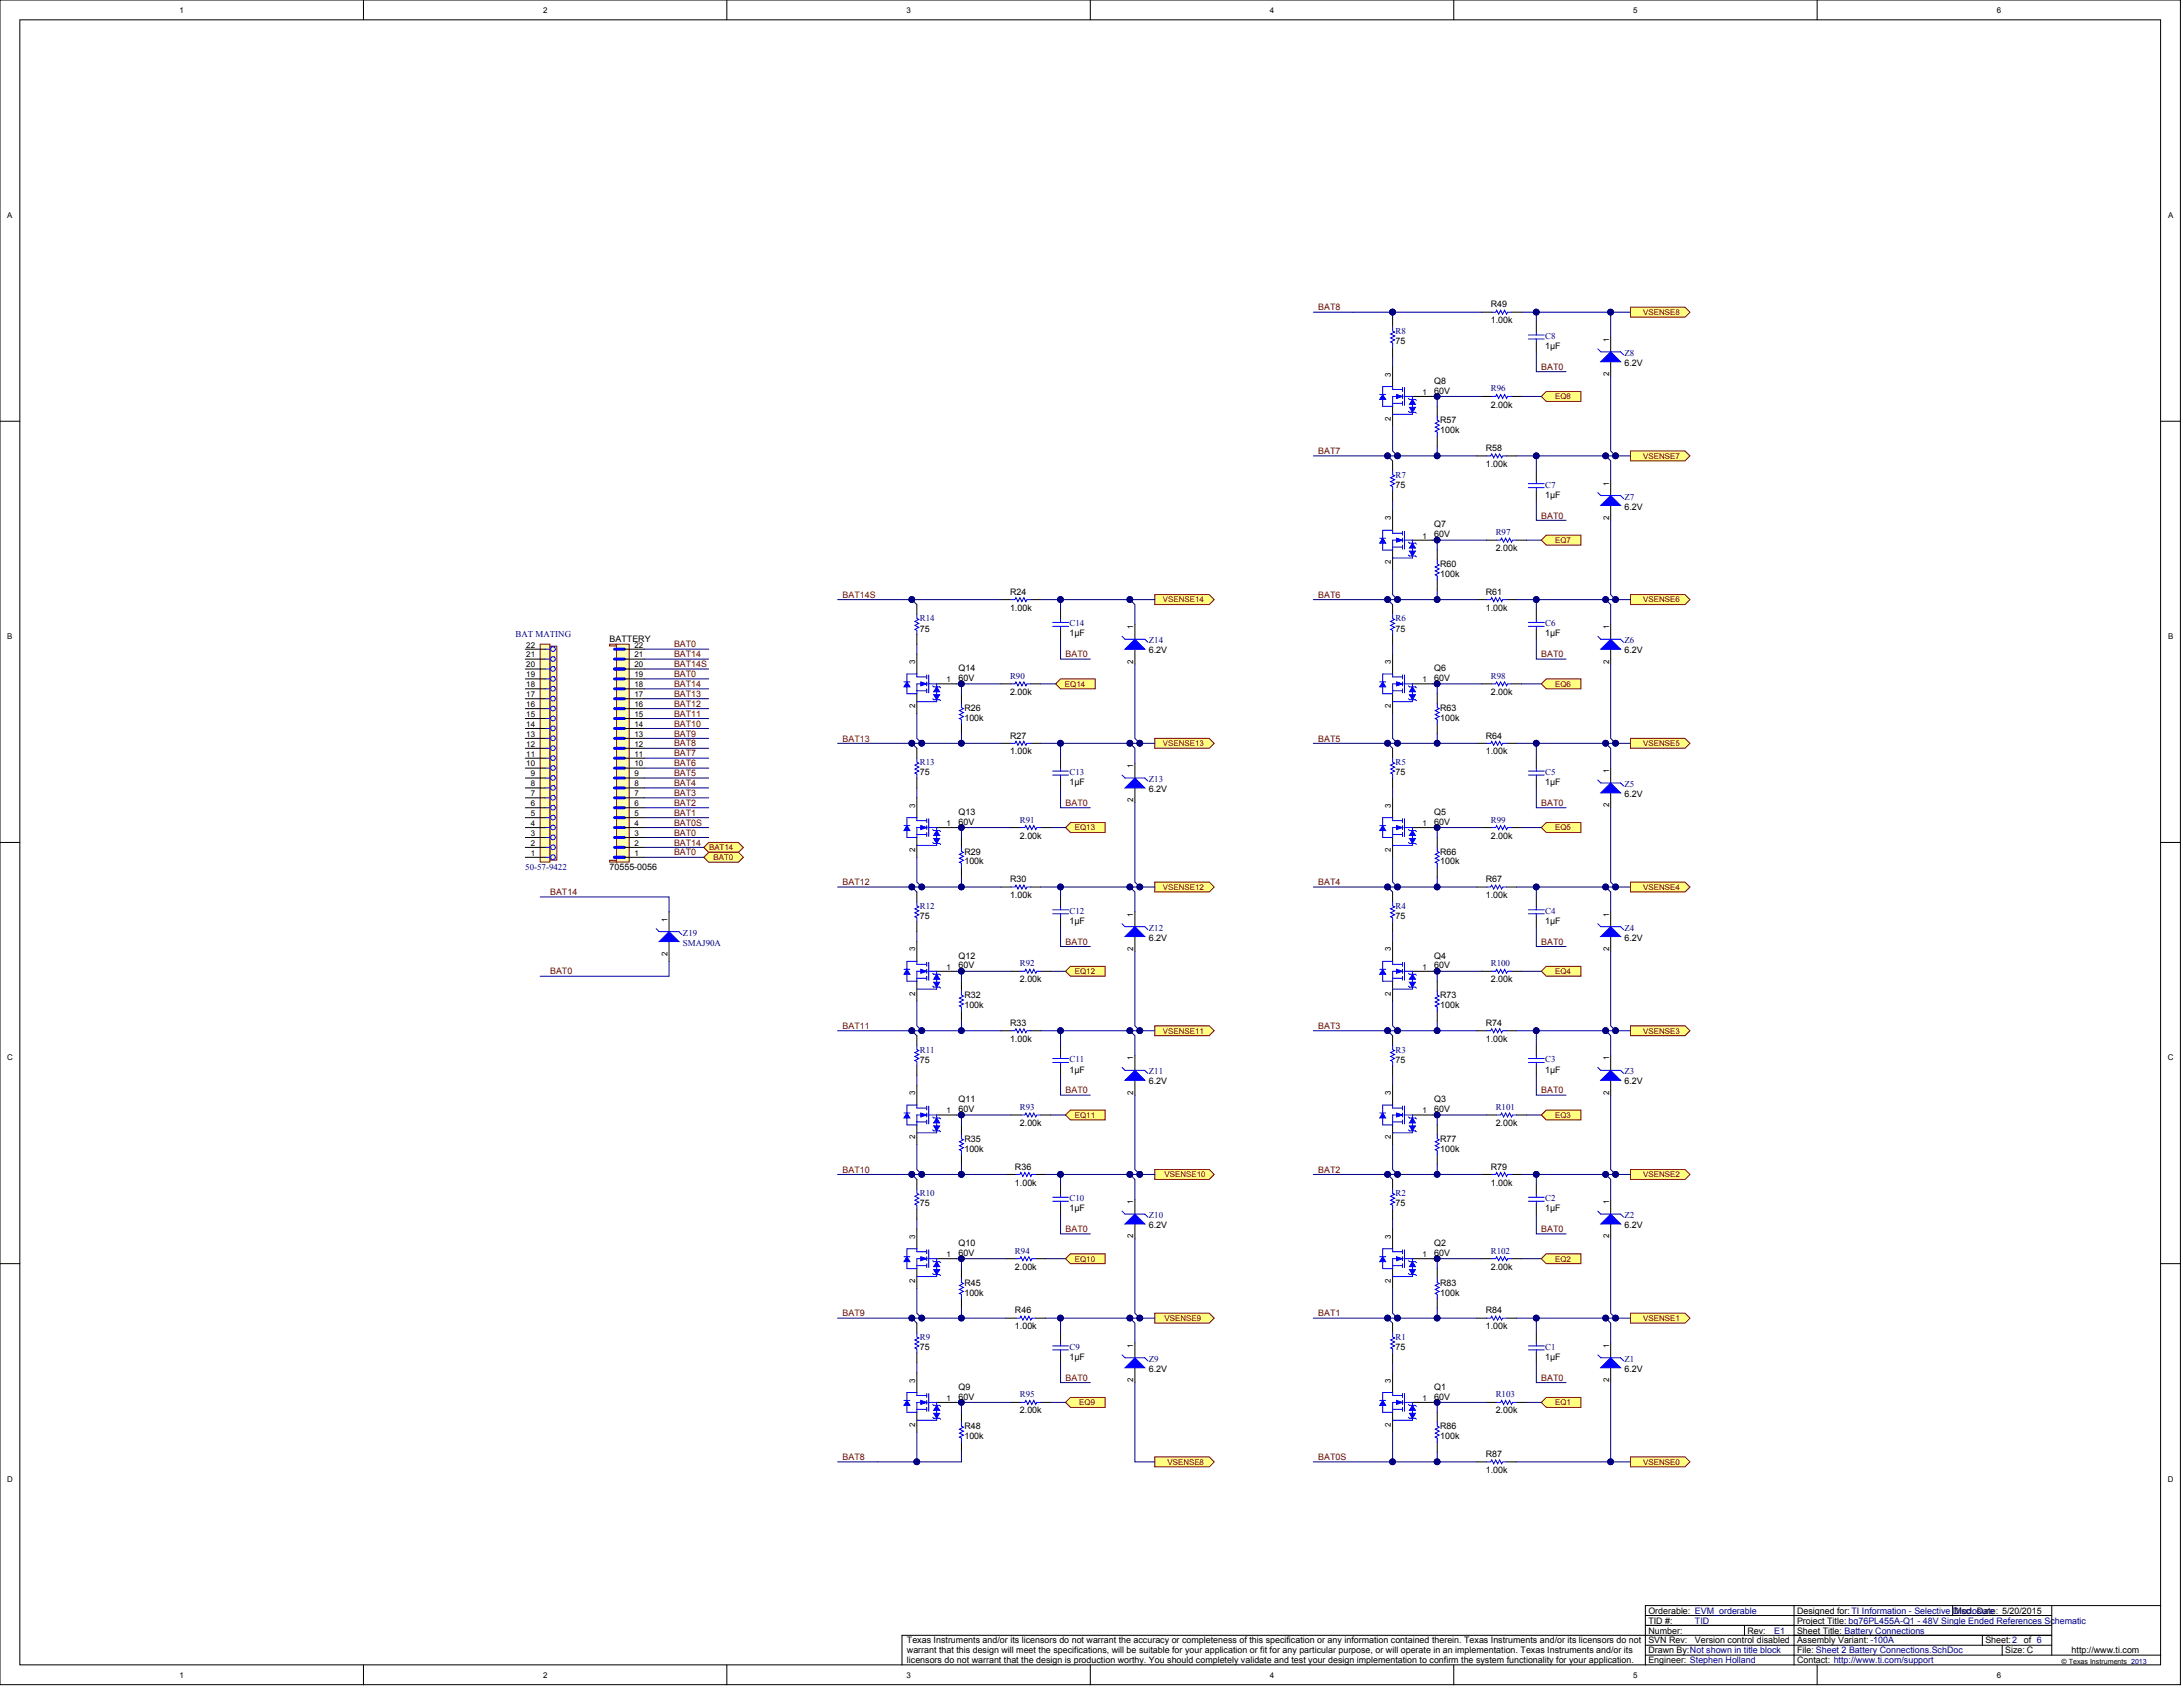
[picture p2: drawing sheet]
<svg xmlns="http://www.w3.org/2000/svg" width="558mm" height="432mm" viewBox="0 0 558 432" stroke-linecap="round" stroke-linejoin="round" font-family="sans-serif">
<defs><g id="words">
<g font-size="2.3" fill="#800000">
<text x="337.2" y="79.4">BAT8</text>
<text x="394.3" y="94.6">BAT0</text>
<text x="337.2" y="116.2">BAT7</text>
<text x="394.3" y="132.6">BAT0</text>
<text x="215.5" y="152.9">BAT14S</text>
<text x="337.2" y="152.9">BAT6</text>
<text x="172.4" y="165.6">BAT0</text>
<text x="172.4" y="170.7">BAT14S</text>
<text x="172.4" y="168.1">BAT14</text>
<text x="172.4" y="173.2">BAT0</text>
<text x="272.6" y="168.1">BAT0</text>
<text x="394.3" y="168.1">BAT0</text>
<text x="172.4" y="178.3">BAT13</text>
<text x="172.4" y="175.7">BAT14</text>
<text x="172.4" y="185.9">BAT10</text>
<text x="172.4" y="183.3">BAT11</text>
<text x="172.4" y="180.8">BAT12</text>
<text x="172.4" y="188.4">BAT9</text>
<text x="172.4" y="191">BAT8</text>
<text x="215.5" y="189.7">BAT13</text>
<text x="337.2" y="189.7">BAT5</text>
<text x="172.4" y="193.5">BAT7</text>
<text x="172.4" y="196">BAT6</text>
<text x="172.4" y="201.1">BAT4</text>
<text x="172.4" y="198.6">BAT5</text>
<text x="172.4" y="203.6">BAT3</text>
<text x="172.4" y="206.2">BAT2</text>
<text x="172.4" y="208.7">BAT1</text>
<text x="272.6" y="206.2">BAT0</text>
<text x="394.3" y="206.2">BAT0</text>
<text x="172.4" y="211.2">BAT0S</text>
<text x="172.4" y="213.8">BAT0</text>
<text x="172.4" y="216.3">BAT14</text>
<text x="172.4" y="218.8">BAT0</text>
<text x="215.5" y="226.4">BAT12</text>
<text x="337.2" y="226.4">BAT4</text>
<text x="140.7" y="229">BAT14</text>
<text x="272.6" y="241.7">BAT0</text>
<text x="394.3" y="241.7">BAT0</text>
<text x="140.7" y="249.3">BAT0</text>
<text x="215.5" y="263.2">BAT11</text>
<text x="337.2" y="263.2">BAT3</text>
<text x="272.6" y="279.7">BAT0</text>
<text x="394.3" y="279.7">BAT0</text>
<text x="215.5" y="300">BAT10</text>
<text x="337.2" y="300">BAT2</text>
<text x="272.6" y="315.2">BAT0</text>
<text x="394.3" y="315.2">BAT0</text>
<text x="215.5" y="336.7">BAT9</text>
<text x="337.2" y="336.7">BAT1</text>
<text x="272.6" y="353.2">BAT0</text>
<text x="394.3" y="353.2">BAT0</text>
<text x="215.5" y="373.5">BAT8</text>
<text x="337.2" y="373.5">BAT0S</text>
</g>
<g font-size="2.3">
<text x="381.4" y="82.7">1.00k</text>
<text x="381.4" y="78.6">R49</text>
<text x="357" y="88">75</text>
<text x="395.3" y="89.3">1µF</text>
<text x="415.6" y="93.6">6.2V</text>
<text x="366.9" y="100.7">60V</text>
<text x="366.9" y="98.2">Q8</text>
<text x="381.4" y="104.2">2.00k</text>
<text x="368.4" y="110.8">100k</text>
<text x="368.4" y="108.3">R57</text>
<text x="380.1" y="119.5">1.00k</text>
<text x="380.1" y="115.4">R58</text>
<text x="357" y="124.8">75</text>
<text x="395.3" y="127.3">1µF</text>
<text x="415.6" y="130.4">6.2V</text>
<text x="366.9" y="137.5">60V</text>
<text x="366.9" y="134.9">Q7</text>
<text x="382.6" y="141">2.00k</text>
<text x="368.4" y="147.6">100k</text>
<text x="368.4" y="145.1">R60</text>
<text x="258.4" y="152.2">R24</text>
<text x="380.1" y="152.2">R61</text>
<text x="235.3" y="161.5">75</text>
<text x="258.4" y="156.2">1.00k</text>
<text x="357" y="161.5">75</text>
<text x="380.1" y="156.2">1.00k</text>
<text x="155.9" y="164.3">BATTERY</text>
<text x="273.6" y="162.8">1µF</text>
<text x="293.9" y="167.1">6.2V</text>
<text x="395.3" y="162.8">1µF</text>
<text x="415.6" y="167.1">6.2V</text>
<text x="245.2" y="171.7">Q14</text>
<text x="366.9" y="171.7">Q6</text>
<text x="245.2" y="174.2">60V</text>
<text x="258.4" y="177.8">2.00k</text>
<text x="366.9" y="174.2">60V</text>
<text x="381.4" y="177.8">2.00k</text>
<text x="246.7" y="184.4">100k</text>
<text x="246.7" y="181.8">R26</text>
<text x="368.4" y="184.4">100k</text>
<text x="368.4" y="181.8">R63</text>
<text x="258.4" y="188.9">R27</text>
<text x="380.1" y="188.9">R64</text>
<text x="258.4" y="193">1.00k</text>
<text x="380.1" y="193">1.00k</text>
<text x="235.3" y="198.3">75</text>
<text x="273.6" y="200.8">1µF</text>
<text x="293.9" y="202.6">6.2V</text>
<text x="357" y="198.3">75</text>
<text x="395.3" y="200.8">1µF</text>
<text x="415.6" y="203.9">6.2V</text>
<text x="245.2" y="208.4">Q13</text>
<text x="366.9" y="208.4">Q5</text>
<text x="245.2" y="211">60V</text>
<text x="260.9" y="214.5">2.00k</text>
<text x="366.9" y="211">60V</text>
<text x="381.4" y="214.5">2.00k</text>
<text x="246.7" y="221.1">100k</text>
<text x="246.7" y="218.6">R29</text>
<text x="368.4" y="221.1">100k</text>
<text x="368.4" y="218.6">R66</text>
<text x="155.9" y="222.6">70555-0056</text>
<text x="258.4" y="225.7">R30</text>
<text x="380.1" y="225.7">R67</text>
<text x="258.4" y="229.7">1.00k</text>
<text x="380.1" y="229.7">1.00k</text>
<text x="235.3" y="235.1">75</text>
<text x="273.6" y="236.3">1µF</text>
<text x="357" y="235.1">75</text>
<text x="395.3" y="236.3">1µF</text>
<text x="245.2" y="245.2">Q12</text>
<text x="293.9" y="240.6">6.2V</text>
<text x="366.9" y="245.2">Q4</text>
<text x="415.6" y="240.6">6.2V</text>
<text x="245.2" y="247.7">60V</text>
<text x="260.9" y="251.3">2.00k</text>
<text x="366.9" y="247.7">60V</text>
<text x="381.4" y="251.3">2.00k</text>
<text x="246.7" y="257.9">100k</text>
<text x="246.7" y="255.3">R32</text>
<text x="368.4" y="257.9">100k</text>
<text x="368.4" y="255.3">R73</text>
<text x="258.4" y="262.4">R33</text>
<text x="380.1" y="262.4">R74</text>
<text x="258.4" y="266.5">1.00k</text>
<text x="380.1" y="266.5">1.00k</text>
<text x="235.3" y="271.8">75</text>
<text x="273.6" y="274.4">1µF</text>
<text x="357" y="271.8">75</text>
<text x="395.3" y="274.4">1µF</text>
<text x="245.2" y="282">Q11</text>
<text x="293.9" y="277.4">6.2V</text>
<text x="366.9" y="282">Q3</text>
<text x="415.6" y="277.4">6.2V</text>
<text x="245.2" y="284.5">60V</text>
<text x="366.9" y="284.5">60V</text>
<text x="246.7" y="292.1">R35</text>
<text x="260.9" y="288.1">2.00k</text>
<text x="368.4" y="292.1">R77</text>
<text x="382.6" y="288.1">2.00k</text>
<text x="246.7" y="294.6">100k</text>
<text x="259.6" y="299.2">R36</text>
<text x="368.4" y="294.6">100k</text>
<text x="381.4" y="299.2">R79</text>
<text x="259.6" y="303.3">1.00k</text>
<text x="381.4" y="303.3">1.00k</text>
<text x="235.3" y="308.6">75</text>
<text x="273.6" y="309.9">1µF</text>
<text x="357" y="308.6">75</text>
<text x="395.3" y="309.9">1µF</text>
<text x="293.9" y="314.2">6.2V</text>
<text x="415.6" y="314.2">6.2V</text>
<text x="245.2" y="321.3">60V</text>
<text x="245.2" y="318.7">Q10</text>
<text x="366.9" y="321.3">60V</text>
<text x="366.9" y="318.7">Q2</text>
<text x="246.7" y="328.9">R45</text>
<text x="259.6" y="324.8">2.00k</text>
<text x="368.4" y="328.9">R83</text>
<text x="381.4" y="324.8">2.00k</text>
<text x="246.7" y="331.4">100k</text>
<text x="259.6" y="336">R46</text>
<text x="368.4" y="331.4">100k</text>
<text x="380.1" y="336">R84</text>
<text x="259.6" y="340">1.00k</text>
<text x="380.1" y="340">1.00k</text>
<text x="235.3" y="345.4">75</text>
<text x="273.6" y="347.9">1µF</text>
<text x="357" y="345.4">75</text>
<text x="395.3" y="347.9">1µF</text>
<text x="293.9" y="350.9">6.2V</text>
<text x="415.6" y="350.9">6.2V</text>
<text x="245.2" y="358">60V</text>
<text x="245.2" y="355.5">Q9</text>
<text x="366.9" y="358">60V</text>
<text x="366.9" y="355.5">Q1</text>
<text x="246.7" y="365.6">R48</text>
<text x="260.9" y="361.6">2.00k</text>
<text x="368.4" y="365.6">R86</text>
<text x="382.6" y="361.6">2.00k</text>
<text x="246.7" y="368.2">100k</text>
<text x="368.4" y="368.2">100k</text>
<text x="380.1" y="376.8">1.00k</text>
<text x="380.1" y="372.7">R87</text>
<text x="421.7" y="412.8">Orderable: EVM_orderable</text>
<text x="459.7" y="412.8">Designed for: TI Information - Selective Disclosure</text>
<text x="500" y="412.8">Mod. Date: 5/20/2015</text>
<text x="421.7" y="417.9">Number:</text>
<text x="421.7" y="415.3">TID #:</text>
<text x="447" y="417.9">Rev:</text>
<text x="459.7" y="417.9">Sheet Title: Battery Connections</text>
<text x="459.7" y="415.3">Project Title: bq76PL455A-Q1 - 48V Single Ended References Schematic</text>
<text x="232" y="420.4">Texas Instruments and/or its licensors do not warrant the accuracy or completeness of this specification or any information contained therein. Texas Instruments and/or its licensors do not</text>
<text x="232" y="422.9">warrant that this design will meet the specifications, will be suitable for your application or fit for any particular purpose, or will operate in an implementation. Texas Instruments and/or its</text>
<text x="232" y="425.5">licensors do not warrant that the design is production worthy. You should completely validate and test your design implementation to confirm the system functionality for your application.</text>
<text x="421.7" y="422.9">Drawn By:Not shown in title block</text>
<text x="421.7" y="425.5">Engineer: Stephen Holland</text>
<text x="421.7" y="420.4">SVN Rev:</text>
<text x="433.6" y="420.4">Version control disabled</text>
<text x="459.7" y="422.9">File: Sheet 2 Battery Connections.SchDoc</text>
<text x="459.7" y="425.5">Contact: http://www.ti.com/support</text>
<text x="459.7" y="420.4">Assembly Variant: -100A</text>
<text x="507.9" y="420.4">Sheet:2</text>
<text x="513" y="422.9">Size: C</text>
<text x="517.8" y="420.4">of 6</text>
<text x="529.9" y="422.9">http://www.ti.com</text>
</g>
<g font-size="2.3" fill="#000080">
<text x="357" y="85.4">R8</text>
<text x="395.3" y="86.7">C8</text>
<text x="415.6" y="91">Z8</text>
<text x="381.4" y="100.1">R96</text>
<text x="357" y="122.2">R7</text>
<text x="395.3" y="124.7">C7</text>
<text x="415.6" y="127.8">Z7</text>
<text x="382.6" y="136.9">R97</text>
<text x="235.3" y="159">R14</text>
<text x="273.6" y="160.2">C14</text>
<text x="357" y="159">R6</text>
<text x="395.3" y="160.2">C6</text>
<text x="131.9" y="163">BAT MATING</text>
<text x="293.9" y="164.5">Z14</text>
<text x="415.6" y="164.5">Z6</text>
<text x="258.4" y="173.7">R90</text>
<text x="381.4" y="173.7">R98</text>
<text x="235.3" y="195.7">R13</text>
<text x="357" y="195.7">R5</text>
<text x="273.6" y="198.3">C13</text>
<text x="293.9" y="200">Z13</text>
<text x="395.3" y="198.3">C5</text>
<text x="415.6" y="201.3">Z5</text>
<text x="260.9" y="210.4">R91</text>
<text x="381.4" y="210.4">R99</text>
<text x="134.4" y="222.6">50-57-9422</text>
<text x="235.3" y="232.5">R12</text>
<text x="273.6" y="233.8">C12</text>
<text x="357" y="232.5">R4</text>
<text x="395.3" y="233.8">C4</text>
<text x="174.7" y="239.3">Z19</text>
<text x="293.9" y="238.1">Z12</text>
<text x="415.6" y="238.1">Z4</text>
<text x="174.7" y="241.9">SMAJ90A</text>
<text x="260.9" y="247.2">R92</text>
<text x="381.4" y="247.2">R100</text>
<text x="235.3" y="269.2">R11</text>
<text x="357" y="269.2">R3</text>
<text x="273.6" y="271.8">C11</text>
<text x="293.9" y="274.8">Z11</text>
<text x="395.3" y="271.8">C3</text>
<text x="415.6" y="274.8">Z3</text>
<text x="260.9" y="284">R93</text>
<text x="382.6" y="284">R101</text>
<text x="235.3" y="306">R10</text>
<text x="273.6" y="307.3">C10</text>
<text x="293.9" y="311.6">Z10</text>
<text x="357" y="306">R2</text>
<text x="395.3" y="307.3">C2</text>
<text x="415.6" y="311.6">Z2</text>
<text x="259.6" y="320.7">R94</text>
<text x="381.4" y="320.7">R102</text>
<text x="235.3" y="342.8">R9</text>
<text x="273.6" y="345.3">C9</text>
<text x="357" y="342.8">R1</text>
<text x="395.3" y="345.3">C1</text>
<text x="293.9" y="348.4">Z9</text>
<text x="415.6" y="348.4">Z1</text>
<text x="260.9" y="357.5">R95</text>
<text x="382.6" y="357.5">R103</text>
<text x="433.6" y="415.3">TID</text>
<text x="453.9" y="417.9">E1</text>
</g>
<g font-size="2">
<text x="45.9" y="3.3">1</text>
<text x="138.9" y="3.3">2</text>
<text x="231.9" y="3.3">3</text>
<text x="324.9" y="3.3">4</text>
<text x="417.8" y="3.3">5</text>
<text x="510.8" y="3.3">6</text>
<text x="1.9" y="55.7">A</text>
<text x="554.6" y="55.7">A</text>
<text x="411.6" y="87.5" transform="rotate(-90 411.6 87.5)">1</text>
<text x="355.8" y="96.3" transform="rotate(-90 355.8 96.3)">3</text>
<text x="363.9" y="101">1</text>
<text x="411.6" y="96.2" transform="rotate(-90 411.6 96.2)">2</text>
<text x="355.8" y="107.6" transform="rotate(-90 355.8 107.6)">2</text>
<text x="411.6" y="124.2" transform="rotate(-90 411.6 124.2)">1</text>
<text x="355.8" y="133.1" transform="rotate(-90 355.8 133.1)">3</text>
<text x="363.9" y="137.8">1</text>
<text x="411.6" y="133" transform="rotate(-90 411.6 133)">2</text>
<text x="355.8" y="144.4" transform="rotate(-90 355.8 144.4)">2</text>
<text x="289.9" y="161" transform="rotate(-90 289.9 161)">1</text>
<text x="411.6" y="161" transform="rotate(-90 411.6 161)">1</text>
<text x="1.9" y="163.5">B</text>
<text x="134.6" y="165.6">22</text>
<text x="162.3" y="165.6">22</text>
<text x="554.6" y="163.5">B</text>
<text x="134.6" y="173.2">19</text>
<text x="134.6" y="170.7">20</text>
<text x="134.6" y="168.2">21</text>
<text x="162.3" y="173.2">19</text>
<text x="162.3" y="170.7">20</text>
<text x="162.3" y="168.2">21</text>
<text x="234.1" y="169.9" transform="rotate(-90 234.1 169.9)">3</text>
<text x="289.9" y="169.7" transform="rotate(-90 289.9 169.7)">2</text>
<text x="355.8" y="169.9" transform="rotate(-90 355.8 169.9)">3</text>
<text x="411.6" y="169.7" transform="rotate(-90 411.6 169.7)">2</text>
<text x="134.6" y="178.3">17</text>
<text x="134.6" y="175.8">18</text>
<text x="162.3" y="178.3">17</text>
<text x="162.3" y="175.8">18</text>
<text x="242.2" y="174.5">1</text>
<text x="363.9" y="174.5">1</text>
<text x="134.6" y="185.9">14</text>
<text x="134.6" y="183.4">15</text>
<text x="134.6" y="180.9">16</text>
<text x="162.3" y="185.9">14</text>
<text x="162.3" y="183.4">15</text>
<text x="162.3" y="180.9">16</text>
<text x="234.1" y="181.1" transform="rotate(-90 234.1 181.1)">2</text>
<text x="355.8" y="181.1" transform="rotate(-90 355.8 181.1)">2</text>
<text x="134.6" y="191">12</text>
<text x="134.6" y="188.5">13</text>
<text x="162.3" y="191">12</text>
<text x="162.3" y="188.5">13</text>
<text x="134.6" y="196.1">10</text>
<text x="134.6" y="193.5">11</text>
<text x="162.3" y="196.1">10</text>
<text x="162.3" y="193.5">11</text>
<text x="289.9" y="196.5" transform="rotate(-90 289.9 196.5)">1</text>
<text x="411.6" y="197.8" transform="rotate(-90 411.6 197.8)">1</text>
<text x="135.8" y="203.7">7</text>
<text x="135.8" y="201.1">8</text>
<text x="135.8" y="198.6">9</text>
<text x="162.3" y="203.7">7</text>
<text x="162.3" y="201.1">8</text>
<text x="162.3" y="198.6">9</text>
<text x="135.8" y="208.7">5</text>
<text x="135.8" y="206.2">6</text>
<text x="162.3" y="208.7">5</text>
<text x="162.3" y="206.2">6</text>
<text x="234.1" y="206.6" transform="rotate(-90 234.1 206.6)">3</text>
<text x="289.9" y="205.2" transform="rotate(-90 289.9 205.2)">2</text>
<text x="355.8" y="206.6" transform="rotate(-90 355.8 206.6)">3</text>
<text x="411.6" y="206.5" transform="rotate(-90 411.6 206.5)">2</text>
<text x="135.8" y="213.8">3</text>
<text x="135.8" y="211.3">4</text>
<text x="162.3" y="213.8">3</text>
<text x="162.3" y="211.3">4</text>
<text x="242.2" y="211.3">1</text>
<text x="363.9" y="211.3">1</text>
<text x="135.8" y="218.9">1</text>
<text x="135.8" y="216.3">2</text>
<text x="162.3" y="218.9">1</text>
<text x="162.3" y="216.3">2</text>
<text x="234.1" y="217.9" transform="rotate(-90 234.1 217.9)">2</text>
<text x="355.8" y="217.9" transform="rotate(-90 355.8 217.9)">2</text>
<text x="170.7" y="235.8" transform="rotate(-90 170.7 235.8)">1</text>
<text x="289.9" y="234.5" transform="rotate(-90 289.9 234.5)">1</text>
<text x="411.6" y="234.5" transform="rotate(-90 411.6 234.5)">1</text>
<text x="170.7" y="244.5" transform="rotate(-90 170.7 244.5)">2</text>
<text x="234.1" y="243.4" transform="rotate(-90 234.1 243.4)">3</text>
<text x="289.9" y="243.3" transform="rotate(-90 289.9 243.3)">2</text>
<text x="355.8" y="243.4" transform="rotate(-90 355.8 243.4)">3</text>
<text x="411.6" y="243.3" transform="rotate(-90 411.6 243.3)">2</text>
<text x="242.2" y="248">1</text>
<text x="363.9" y="248">1</text>
<text x="234.1" y="254.7" transform="rotate(-90 234.1 254.7)">2</text>
<text x="355.8" y="254.7" transform="rotate(-90 355.8 254.7)">2</text>
<text x="1.8" y="271.2">C</text>
<text x="289.9" y="271.3" transform="rotate(-90 289.9 271.3)">1</text>
<text x="411.6" y="271.3" transform="rotate(-90 411.6 271.3)">1</text>
<text x="554.6" y="271.2">C</text>
<text x="234.1" y="280.2" transform="rotate(-90 234.1 280.2)">3</text>
<text x="289.9" y="280" transform="rotate(-90 289.9 280)">2</text>
<text x="355.8" y="280.2" transform="rotate(-90 355.8 280.2)">3</text>
<text x="411.6" y="280" transform="rotate(-90 411.6 280)">2</text>
<text x="242.2" y="284.8">1</text>
<text x="363.9" y="284.8">1</text>
<text x="234.1" y="291.4" transform="rotate(-90 234.1 291.4)">2</text>
<text x="355.8" y="291.4" transform="rotate(-90 355.8 291.4)">2</text>
<text x="289.9" y="308" transform="rotate(-90 289.9 308)">1</text>
<text x="411.6" y="308" transform="rotate(-90 411.6 308)">1</text>
<text x="234.1" y="316.9" transform="rotate(-90 234.1 316.9)">3</text>
<text x="289.9" y="316.8" transform="rotate(-90 289.9 316.8)">2</text>
<text x="355.8" y="316.9" transform="rotate(-90 355.8 316.9)">3</text>
<text x="411.6" y="316.8" transform="rotate(-90 411.6 316.8)">2</text>
<text x="242.2" y="321.6">1</text>
<text x="363.9" y="321.6">1</text>
<text x="234.1" y="328.2" transform="rotate(-90 234.1 328.2)">2</text>
<text x="355.8" y="328.2" transform="rotate(-90 355.8 328.2)">2</text>
<text x="289.9" y="344.8" transform="rotate(-90 289.9 344.8)">1</text>
<text x="411.6" y="344.8" transform="rotate(-90 411.6 344.8)">1</text>
<text x="234.1" y="353.7" transform="rotate(-90 234.1 353.7)">3</text>
<text x="289.9" y="353.5" transform="rotate(-90 289.9 353.5)">2</text>
<text x="355.8" y="353.7" transform="rotate(-90 355.8 353.7)">3</text>
<text x="411.6" y="353.5" transform="rotate(-90 411.6 353.5)">2</text>
<text x="242.2" y="358.3">1</text>
<text x="363.9" y="358.3">1</text>
<text x="234.1" y="365" transform="rotate(-90 234.1 365)">2</text>
<text x="355.8" y="365" transform="rotate(-90 355.8 365)">2</text>
<text x="1.8" y="379">D</text>
<text x="554.6" y="379">D</text>
<text x="45.9" y="429.2">1</text>
<text x="138.9" y="429.2">2</text>
<text x="231.9" y="429.2">3</text>
<text x="324.9" y="429.2">4</text>
<text x="417.8" y="429.2">5</text>
<text x="510.8" y="429.2">6</text>
</g>
<g font-size="2" fill="#800000">
<text x="420.4" y="80.6">VSENSE8</text>
<text x="397.8" y="102.1">EQ8</text>
<text x="420.4" y="117.3">VSENSE7</text>
<text x="397.8" y="138.9">EQ7</text>
<text x="297.5" y="154.1">VSENSE14</text>
<text x="420.4" y="154.1">VSENSE6</text>
<text x="272.4" y="175.7">EQ14</text>
<text x="397.8" y="175.7">EQ6</text>
<text x="297.5" y="190.9">VSENSE13</text>
<text x="420.4" y="190.9">VSENSE5</text>
<text x="274.9" y="212.4">EQ13</text>
<text x="397.8" y="212.4">EQ5</text>
<text x="181.4" y="217.5">BAT14</text>
<text x="182.5" y="220">BAT0</text>
<text x="297.5" y="227.6">VSENSE12</text>
<text x="420.4" y="227.6">VSENSE4</text>
<text x="274.9" y="249.2">EQ12</text>
<text x="397.8" y="249.2">EQ4</text>
<text x="297.5" y="264.4">VSENSE11</text>
<text x="420.4" y="264.4">VSENSE3</text>
<text x="274.9" y="285.9">EQ11</text>
<text x="397.8" y="285.9">EQ3</text>
<text x="297.9" y="301.2">VSENSE10</text>
<text x="420.4" y="301.2">VSENSE2</text>
<text x="274.9" y="322.7">EQ10</text>
<text x="397.8" y="322.7">EQ2</text>
<text x="297.9" y="337.9">VSENSE9</text>
<text x="420.4" y="337.9">VSENSE1</text>
<text x="276.1" y="359.5">EQ9</text>
<text x="397.8" y="359.5">EQ1</text>
<text x="298.7" y="374.7">VSENSE8</text>
<text x="420.4" y="374.7">VSENSE0</text>
</g>
<text font-size="1.8" x="527.4" y="425.5">© Texas Instruments 2013</text>
</g></defs>
<g fill="#fff" stroke="#000" stroke-width=".26">
<path d="M0 0h557.8v431h-557.8z"/>
<path d="M5.1 5.1h547.6v420.8h-547.6z"/>
</g>
<g fill="none" stroke="#000" stroke-width=".26">
<path d="M93 0v5.1M185.9 0v5.1M278.9 0v5.1M371.9 0v5.1M464.9 0v5.1M0 107.8h5.1M552.8 107.8h5M0 215.5h5.1M552.8 215.5h5M0 323.3h5.1M552.8 323.3h5M420.9 415.8h104"/>
<path d="M420.9 413.3h104M446.3 415.8v2.5M458.9 410.7h-38v15.2M499.5 410.7v2.6M507.1 418.3v2.6M524.9 418.3h-294.2v7.6M524.9 410.7v12.7M552.8 410.7h-93.9v15.2M93 425.9v5.1M185.9 425.9v5.1M278.9 425.9v5.1M371.9 425.9v5.1"/>
<path d="M420.9 423.4h131.9M420.9 420.9h104M464.9 425.9v5.1M512.2 420.9v2.5"/>
</g>
<path d="M138.2 164.8h2.5v55.7h-2.5z" fill="#ffffb0" stroke="#800000" stroke-width=".26"/>
<g fill="none" stroke="#00f" stroke-width=".26">
<path d="M139.5 178.7h1.2M139.5 176.2h1.2M139.5 173.7h1.2M139.5 171.1h1.2M139.5 168.6h1.2M139.5 166.1h1.2M139.5 194h1.2M139.5 191.4h1.2M139.5 188.9h1.2M139.5 186.3h1.2M139.5 183.8h1.2M139.5 181.3h1.2"/>
<path d="M139.5 199h1.2M139.5 196.5h1.2M139.5 219.3h1.2M139.5 216.8h1.2M139.5 214.2h1.2M139.5 211.7h1.2M139.5 209.2h1.2M139.5 206.6h1.2M139.5 204.1h1.2M139.5 201.6h1.2"/>
</g>
<g fill="none" stroke="#000" stroke-width=".26">
<path d="M134.4 178.7h5.1M134.4 176.2h5.1M134.4 173.7h5.1M134.4 171.1h5.1M134.4 168.6h5.1M134.4 166.1h5.1M134.4 199h5.1M134.4 196.5h5.1M134.4 194h5.1M134.4 191.4h5.1M134.4 188.9h5.1M134.4 186.3h5.1"/>
<path d="M134.4 183.8h5.1M134.4 181.3h5.1M134.4 219.3h5.1M134.4 216.8h5.1M134.4 214.2h5.1M134.4 211.7h5.1M134.4 209.2h5.1M134.4 206.6h5.1M134.4 204.1h5.1M134.4 201.6h5.1"/>
</g>
<path d="M140.7 165.3h1.8v54.7h-1.8z" fill="#ffffb0" stroke="#800000" stroke-width=".26"/>
<g fill="none" stroke="#00f" stroke-width=".26">
<path d="M141.8 170.6a.61 .61 0 0 0-.9 .4 .61 .61 0 0 0 .7 .7 .61 .61 0 0 0 .4-.9l-.2-.2M141.8 178.2a.61 .61 0 0 0-.9 .4 .61 .61 0 0 0 .7 .7 .61 .61 0 0 0 .4-.9l-.2-.2M141.8 198.5a.61 .61 0 0 0-.9 .4 .61 .61 0 0 0 .7 .7 .61 .61 0 0 0 .4-.9l-.2-.2M141.8 206.1a.61 .61 0 0 0-.9 .4 .61 .61 0 0 0 .7 .7 .61 .61 0 0 0 .4-.9l-.2-.2M141.8 213.7a.61 .61 0 0 0-.9 .4 .61 .61 0 0 0 .7 .7 .61 .61 0 0 0 .4-.9l-.2-.2"/>
<circle cx="141.5" cy="173.6" r=".61"/>
<circle cx="141.5" cy="168.6" r=".61"/>
<circle cx="141.5" cy="166" r=".61"/>
<circle cx="141.5" cy="176.2" r=".61"/>
<circle cx="141.5" cy="193.9" r=".61"/>
<circle cx="141.5" cy="186.3" r=".61"/>
<circle cx="141.5" cy="188.9" r=".61"/>
<circle cx="141.5" cy="181.3" r=".61"/>
<circle cx="141.5" cy="191.4" r=".61"/>
<circle cx="141.5" cy="183.8" r=".61"/>
<circle cx="141.5" cy="196.5" r=".61"/>
<circle cx="141.5" cy="211.7" r=".61"/>
<circle cx="141.5" cy="204.1" r=".61"/>
<circle cx="141.5" cy="216.7" r=".61"/>
<circle cx="141.5" cy="209.1" r=".61"/>
<circle cx="141.5" cy="201.5" r=".61"/>
<circle cx="141.5" cy="219.3" r=".61"/>
</g>
<path d="M138.2 229.4h33v3.8M171.2 245.9v3.8h-33" fill="none" stroke="#000080" stroke-width=".26"/>
<path d="M180 216.8l1.3-1.3h7.6l1.3 1.3-1.3 1.2h-7.6z" fill-rule="evenodd" fill="#ffff80" stroke="#800000" stroke-width=".26"/>
<path d="M164.8 216.8h15.2" fill="none" stroke="#000080" stroke-width=".26"/>
<path d="M180 219.3l1.3-1.3h7.6l1.3 1.3-1.3 1.3h-7.6z" fill-rule="evenodd" fill="#ffff80" stroke="#800000" stroke-width=".26"/>
<g fill="none" stroke="#000080" stroke-width=".26">
<path d="M164.8 178.7h16.5M164.8 173.7h16.5M164.8 171.1h16.5M164.8 168.6h16.5M164.8 166.1h16.5M164.8 176.2h16.5M164.8 199h16.5M164.8 196.5h16.5M164.8 194h16.5M164.8 191.4h16.5M164.8 186.3h16.5M164.8 183.8h16.5"/>
<path d="M164.8 181.3h16.5M164.8 188.9h16.5M164.8 219.3h15.2M164.8 211.7h16.5M164.8 209.2h16.5M164.8 206.6h16.5M164.8 204.1h16.5M164.8 214.2h16.5M164.8 201.6h16.5"/>
</g>
<path d="M157.7 164.8h3.3v55.7h-3.3z" fill="#ffffb0" stroke="#800000" stroke-width=".26"/>
<g fill="none" stroke="#00f" stroke-width=".76">
<path d="M157.2 166.1h2.5M157.2 168.6h2.5M157.2 171.1h2.5M157.2 173.7h2.5M157.2 176.2h2.5M157.2 178.7h2.5M157.2 181.3h2.5M157.2 183.8h2.5M157.2 186.3h2.5M157.2 188.9h2.5M157.2 191.4h2.5M157.2 194h2.5"/>
<path d="M157.2 199h2.5M157.2 196.5h2.5M157.2 219.3h2.5M157.2 216.8h2.5M157.2 214.2h2.5M157.2 211.7h2.5M157.2 209.2h2.5M157.2 206.6h2.5M157.2 204.1h2.5M157.2 201.6h2.5"/>
</g>
<g fill="none" stroke="#000" stroke-width=".26">
<path d="M159.7 178.7h5.1M159.7 176.2h5.1M159.7 173.7h5.1M159.7 171.1h5.1M159.7 168.6h5.1M159.7 166.1h5.1M159.7 199h5.1M159.7 196.5h5.1M159.7 194h5.1M159.7 191.4h5.1M159.7 188.9h5.1M159.7 186.3h5.1"/>
<path d="M159.7 183.8h5.1M159.7 181.3h5.1M159.7 219.3h5.1M159.7 216.8h5.1M159.7 214.2h5.1M159.7 211.7h5.1M159.7 209.2h5.1M159.7 206.6h5.1M159.7 204.1h5.1M159.7 201.6h5.1"/>
</g>
<g fill="#ffffb0" stroke="#800000" stroke-width=".26">
<path d="M155.9 164.8h1.8v.5h-1.8z"/>
<path d="M155.9 220.1h1.8v.4h-1.8z"/>
</g>
<path d="M171.2 233.2v5.1M171.2 240.9v5" fill="none" stroke="#000" stroke-width=".26"/>
<path d="M168.6 240.9l2.6-2.6 2.5 2.6z" fill="#00f" stroke="#00f" stroke-width=".26"/>
<path d="M167.9 237.6l.7 .7h5.1l.8 .8" fill="none" stroke="#00f" stroke-width=".26"/>
<g fill="#ffff80" stroke="#800000" stroke-width=".26">
<path d="M394.3 138.2l1.3-1.3h8.8v2.5h-8.8z" fill-rule="evenodd"/>
<path d="M394.3 174.9l1.3-1.2h8.8v2.5h-8.8z" fill-rule="evenodd"/>
<path d="M272.6 322l1.2-1.3h8.9v2.6h-8.9z" fill-rule="evenodd"/>
<path d="M272.6 358.7l1.2-1.2h8.9v2.5h-8.9z" fill-rule="evenodd"/>
<path d="M272.6 285.2l1.2-1.2h8.9v2.5h-8.9z" fill-rule="evenodd"/>
<path d="M270 174.9l1.3-1.2h8.9v2.5h-8.9z" fill-rule="evenodd"/>
<path d="M394.3 211.7l1.3-1.3h8.8v2.6h-8.8z" fill-rule="evenodd"/>
<path d="M417.1 262.4h14l1.2 1.3-1.2 1.2h-14z" fill-rule="evenodd"/>
<path d="M394.3 248.5l1.3-1.3h8.8v2.5h-8.8z" fill-rule="evenodd"/>
<path d="M394.3 285.2l1.3-1.2h8.8v2.5h-8.8z" fill-rule="evenodd"/>
<path d="M417.1 335.9h14l1.2 1.3-1.2 1.3h-14z" fill-rule="evenodd"/>
<path d="M417.1 372.7h14l1.2 1.3-1.2 1.2h-14z" fill-rule="evenodd"/>
<path d="M417.1 299.2h14l1.2 1.2-1.2 1.3h-14z" fill-rule="evenodd"/>
<path d="M394.3 358.7l1.3-1.2h8.8v2.5h-8.8z" fill-rule="evenodd"/>
<path d="M394.3 322l1.3-1.3h8.8v2.6h-8.8z" fill-rule="evenodd"/>
</g>
<g fill="none" stroke="#000" stroke-width=".26">
<path d="M256.1 153.4h2.5M263.7 153.4h2.5M367.7 140.7v2.5M367.7 148.3v2.6M367.7 177.5v2.5M367.7 185.1v2.5M367.7 214.2v2.6M367.7 221.8v2.6M367.7 251v2.5M367.7 258.6v2.5M246 287.8v2.5M246 295.4v2.5"/>
<path d="M367.7 287.8v2.5M367.7 295.4v2.5M246 324.5v2.6M246 332.1v2.6M367.7 324.5v2.6M367.7 332.1v2.6M246 361.3v2.5M246 368.9v2.5M367.7 361.3v2.5M367.7 368.9v2.5M377.8 374h2.5M385.4 374h2.5"/>
</g>
<path d="M258.6 153.4h1l.3-.5 .5 1 .5-1 .5 1 .5-1 .5 1 .3-.5h1M367.7 143.2v1.1l.5 .2-1 .5 1 .5-1 .5 1 .5-1 .5 .5 .3v1M367.7 180v1l.5 .3-1 .5 1 .5-1 .5 1 .5-1 .5 .5 .3v1M367.7 216.8v1l.5 .2-1 .5 1 .6-1 .5 1 .5-1 .5 .5 .2v1M367.7 253.5v1l.5 .3-1 .5 1 .5-1 .5 1 .5-1 .5 .5 .3v1M246 290.3v1l.5 .3-1.1 .5 1.1 .5-1.1 .5 1.1 .5-1.1 .5 .6 .2v1.1M367.7 290.3v1l.5 .3-1 .5 1 .5-1 .5 1 .5-1 .5 .5 .2v1.1M246 327.1v1l.5 .2-1.1 .5 1.1 .5-1.1 .5 1.1 .6-1.1 .5 .6 .2v1M367.7 327.1v1l.5 .2-1 .5 1 .5-1 .5 1 .6-1 .5 .5 .2v1M246 363.8v1l.5 .3-1.1 .5 1.1 .5-1.1 .5 1.1 .5-1.1 .5 .6 .3v1M367.7 363.8v1l.5 .3-1 .5 1 .5-1 .5 1 .5-1 .5 .5 .3v1M380.3 374h1.1l.2-.6 .5 1.1 .5-1.1 .5 1.1 .5-1.1 .5 1.1 .3-.5h1" fill="none" stroke="#00f" stroke-width=".26"/>
<g fill="none" stroke="#000080" stroke-width=".26">
<path d="M366.4 138.2h13.9M390.5 138.2h3.8M244.7 174.9h11.4M266.2 174.9h3.8M366.4 174.9h12.7M389.2 174.9h5.1M366.4 211.7h12.7M389.2 211.7h5.1M366.4 248.5h12.7M389.2 248.5h5.1M244.7 285.2h13.9M268.8 285.2h3.8"/>
<path d="M366.4 285.2h13.9M390.5 285.2h3.8M244.7 322h12.7M267.5 322h5.1M366.4 322h12.7M389.2 322h5.1M244.7 358.7h13.9M268.8 358.7h3.8M366.4 358.7h13.9M390.5 358.7h3.8"/>
</g>
<g fill="#000080" stroke="#000080" stroke-width=".26">
<circle cx="367.6" cy="358.7" r=".74"/>
<circle cx="367.6" cy="322" r=".74"/>
<circle cx="367.6" cy="285.2" r=".74"/>
<circle cx="367.6" cy="248.4" r=".74"/>
<circle cx="367.6" cy="211.7" r=".74"/>
<circle cx="367.6" cy="174.9" r=".74"/>
<circle cx="367.6" cy="138.2" r=".74"/>
<circle cx="245.9" cy="358.7" r=".74"/>
<circle cx="245.9" cy="322" r=".74"/>
<circle cx="245.9" cy="285.2" r=".74"/>
<circle cx="245.9" cy="174.9" r=".74"/>
</g>
<path d="M295.4 152.1h13.9l1.3 1.3-1.3 1.3h-13.9z" fill-rule="evenodd" fill="#ffff80" stroke="#800000" stroke-width=".26"/>
<path d="M233.3 153.4l1.2 1.3M266.2 153.4h29.2M234.5 164.8v2.5M246 174.9v2.6M246 187.6v2.5" fill="none" stroke="#000080" stroke-width=".26"/>
<g fill="#000080" stroke="#000080" stroke-width=".26">
<circle cx="271.3" cy="153.4" r=".74"/>
<circle cx="289" cy="153.4" r=".74"/>
<circle cx="233.3" cy="153.4" r=".74"/>
<circle cx="245.9" cy="174.9" r=".74"/>
<circle cx="245.9" cy="190.1" r=".74"/>
</g>
<path d="M246 177.5v2.5M246 185.1v2.5" fill="none" stroke="#000" stroke-width=".26"/>
<path d="M246 180v1l.5 .3-1.1 .5 1.1 .5-1.1 .5 1.1 .5-1.1 .5 .6 .3v1" fill="none" stroke="#00f" stroke-width=".26"/>
<path d="M295.4 188.9h13.9l1.3 1.2-1.3 1.3h-13.9z" fill-rule="evenodd" fill="#ffff80" stroke="#800000" stroke-width=".26"/>
<path d="M266.2 190.1h29.2" fill="none" stroke="#000080" stroke-width=".26"/>
<g fill="#000080" stroke="#000080" stroke-width=".26">
<circle cx="271.3" cy="190.1" r=".74"/>
<circle cx="289" cy="190.1" r=".74"/>
<circle cx="291.6" cy="190.1" r=".74"/>
</g>
<path d="M256.1 190.1h2.5M263.7 190.1h2.5" fill="none" stroke="#000" stroke-width=".26"/>
<path d="M258.6 190.1h1l.3-.5 .5 1.1 .5-1.1 .5 1.1 .5-1.1 .5 1.1 .3-.6h1" fill="none" stroke="#00f" stroke-width=".26"/>
<path d="M272.6 211.7l1.2-1.3h8.9v2.6h-8.9z" fill-rule="evenodd" fill="#ffff80" stroke="#800000" stroke-width=".26"/>
<path d="M246 214.2v2.6M246 221.8v2.6" fill="none" stroke="#000" stroke-width=".26"/>
<path d="M246 216.8v1l.5 .2-1.1 .5 1.1 .6-1.1 .5 1.1 .5-1.1 .5 .6 .2v1" fill="none" stroke="#00f" stroke-width=".26"/>
<path d="M244.7 211.7h13.9M268.8 211.7h3.8" fill="none" stroke="#000080" stroke-width=".26"/>
<circle cx="245.9" cy="211.7" r=".74" fill="#000080" stroke="#000080" stroke-width=".26"/>
<path d="M295.4 225.6h13.9l1.3 1.3-1.3 1.3h-13.9z" fill-rule="evenodd" fill="#ffff80" stroke="#800000" stroke-width=".26"/>
<path d="M246 211.7v2.5M246 224.4v2.5M266.2 226.9h29.2" fill="none" stroke="#000080" stroke-width=".26"/>
<g fill="#000080" stroke="#000080" stroke-width=".26">
<circle cx="271.3" cy="226.9" r=".74"/>
<circle cx="289" cy="226.9" r=".74"/>
<circle cx="291.6" cy="226.9" r=".74"/>
<circle cx="245.9" cy="211.7" r=".74"/>
<circle cx="245.9" cy="226.9" r=".74"/>
</g>
<path d="M256.1 226.9h2.5M263.7 226.9h2.5" fill="none" stroke="#000" stroke-width=".26"/>
<path d="M258.6 226.9h1l.3-.5 .5 1 .5-1 .5 1 .5-1 .5 1 .3-.5h1" fill="none" stroke="#00f" stroke-width=".26"/>
<path d="M272.6 248.5l1.2-1.3h8.9v2.5h-8.9z" fill-rule="evenodd" fill="#ffff80" stroke="#800000" stroke-width=".26"/>
<path d="M246 251v2.5M246 258.6v2.5M256.1 263.7h2.5M263.7 263.7h2.5" fill="none" stroke="#000" stroke-width=".26"/>
<path d="M246 253.5v1l.5 .3-1.1 .5 1.1 .5-1.1 .5 1.1 .5-1.1 .5 .6 .3v1M258.6 263.7h1l.3-.5 .5 1 .5-1 .5 1 .5-1 .5 1 .3-.5h1" fill="none" stroke="#00f" stroke-width=".26"/>
<path d="M244.7 248.5h13.9M246 248.5v2.5M268.8 248.5h3.8M246 261.1v2.6" fill="none" stroke="#000080" stroke-width=".26"/>
<g fill="#000080" stroke="#000080" stroke-width=".26">
<circle cx="245.9" cy="248.4" r=".74"/>
<circle cx="245.9" cy="263.6" r=".74"/>
</g>
<path d="M295.4 262.4h13.9l1.3 1.3-1.3 1.2h-13.9z" fill-rule="evenodd" fill="#ffff80" stroke="#800000" stroke-width=".26"/>
<path d="M234.5 238.3v2.6M234.5 256.1v6.3l1.3 1.3M266.2 263.7h29.2" fill="none" stroke="#000080" stroke-width=".26"/>
<g fill="#000080" stroke="#000080" stroke-width=".26">
<circle cx="271.3" cy="263.6" r=".74"/>
<circle cx="289" cy="263.6" r=".74"/>
<circle cx="291.6" cy="263.6" r=".74"/>
<circle cx="235.8" cy="263.6" r=".74"/>
</g>
<path d="M257.4 300.4h2.5M265 300.4h2.5" fill="none" stroke="#000" stroke-width=".26"/>
<path d="M259.9 300.4h1l.3-.5 .5 1 .5-1 .5 1 .5-1 .5 1 .3-.5h1" fill="none" stroke="#00f" stroke-width=".26"/>
<path d="M295.4 299.2h13.9l1.3 1.2-1.3 1.3h-13.9z" fill-rule="evenodd" fill="#ffff80" stroke="#800000" stroke-width=".26"/>
<path d="M233.3 190.1l1.2 1.3M234.5 182.5v6.4l1.3 1.2M234.5 219.3v6.3l1.3 1.3M233.3 226.9l1.2 1.3M233.3 263.7l1.2 1.2M234.5 275.1v2.5M234.5 292.8v6.4l1.3 1.2M246 285.2v2.6M267.5 300.4h27.9M246 322v2.5M246 334.7v2.5" fill="none" stroke="#000080" stroke-width=".26"/>
<g fill="#000080" stroke="#000080" stroke-width=".26">
<circle cx="271.3" cy="300.4" r=".74"/>
<circle cx="289" cy="300.4" r=".74"/>
<circle cx="291.6" cy="300.4" r=".74"/>
<circle cx="245.9" cy="285.2" r=".74"/>
<circle cx="235.8" cy="300.4" r=".74"/>
<circle cx="233.3" cy="263.6" r=".74"/>
<circle cx="233.3" cy="226.9" r=".74"/>
<circle cx="235.8" cy="226.9" r=".74"/>
<circle cx="233.3" cy="190.1" r=".74"/>
<circle cx="235.8" cy="190.1" r=".74"/>
<circle cx="245.9" cy="337.2" r=".74"/>
<circle cx="245.9" cy="322" r=".74"/>
</g>
<path d="M257.4 337.2h2.5M265 337.2h2.5" fill="none" stroke="#000" stroke-width=".26"/>
<path d="M259.9 337.2h1l.3-.5 .5 1 .5-1 .5 1 .5-1 .5 1 .3-.5h1" fill="none" stroke="#00f" stroke-width=".26"/>
<path d="M295.4 335.9h13.9l1.3 1.3-1.3 1.3h-13.9z" fill-rule="evenodd" fill="#ffff80" stroke="#800000" stroke-width=".26"/>
<path d="M233.3 300.4l1.2 1.3" fill="none" stroke="#000080" stroke-width=".26"/>
<circle cx="233.3" cy="300.4" r=".74" fill="#000080" stroke="#000080" stroke-width=".26"/>
<path d="M295.4 372.7h13.9l1.3 1.3-1.3 1.2h-13.9z" fill-rule="evenodd" fill="#ffff80" stroke="#800000" stroke-width=".26"/>
<path d="M233.3 337.2l1.2 1.3M234.5 329.6v6.3l1.3 1.3M267.5 337.2h27.9M234.5 348.6v2.5M246 358.7v2.6M234.5 366.4v7.6M246 371.4v2.6M290.3 374h5.1" fill="none" stroke="#000080" stroke-width=".26"/>
<g fill="#000080" stroke="#000080" stroke-width=".26">
<circle cx="234.5" cy="373.9" r=".74"/>
<circle cx="291.6" cy="337.2" r=".74"/>
<circle cx="289" cy="337.2" r=".74"/>
<circle cx="271.3" cy="337.2" r=".74"/>
<circle cx="235.8" cy="337.2" r=".74"/>
<circle cx="233.3" cy="337.2" r=".74"/>
<circle cx="245.9" cy="358.7" r=".74"/>
</g>
<path d="M394.3 101.4l1.3-1.3h8.8v2.6h-8.8z" fill-rule="evenodd" fill="#ffff80" stroke="#800000" stroke-width=".26"/>
<path d="M367.7 103.9v2.6M367.7 111.6v2.5" fill="none" stroke="#000" stroke-width=".26"/>
<path d="M367.7 106.5v1l.5 .3-1 .5 1 .5-1 .5 1 .5-1 .5 .5 .2v1.1" fill="none" stroke="#00f" stroke-width=".26"/>
<path d="M366.4 101.4h12.7M389.2 101.4h5.1" fill="none" stroke="#000080" stroke-width=".26"/>
<circle cx="367.6" cy="101.4" r=".74" fill="#000080" stroke="#000080" stroke-width=".26"/>
<path d="M417.1 115.4h14l1.2 1.2-1.2 1.3h-14z" fill-rule="evenodd" fill="#ffff80" stroke="#800000" stroke-width=".26"/>
<path d="M356.3 79.9v1.2M356.3 91.3v2.5M367.7 101.4v2.5M367.7 114.1v2.5M387.9 116.6h29.2" fill="none" stroke="#000080" stroke-width=".26"/>
<g fill="#000080" stroke="#000080" stroke-width=".26">
<circle cx="367.6" cy="116.6" r=".74"/>
<circle cx="367.6" cy="101.4" r=".74"/>
<circle cx="393" cy="116.6" r=".74"/>
<circle cx="410.7" cy="116.6" r=".74"/>
<circle cx="413.3" cy="116.6" r=".74"/>
<circle cx="356.2" cy="79.8" r=".74"/>
</g>
<path d="M377.8 116.6h2.5M385.4 116.6h2.5" fill="none" stroke="#000" stroke-width=".26"/>
<path d="M380.3 116.6h1.1l.2-.5 .5 1 .5-1 .5 1 .5-1 .5 1 .3-.5h1" fill="none" stroke="#00f" stroke-width=".26"/>
<path d="M417.1 152.1h14l1.2 1.3-1.2 1.3h-14z" fill-rule="evenodd" fill="#ffff80" stroke="#800000" stroke-width=".26"/>
<path d="M377.8 153.4h2.5M385.4 153.4h2.5M377.8 190.1h2.5M385.4 190.1h2.5" fill="none" stroke="#000" stroke-width=".26"/>
<path d="M380.3 153.4h1.1l.2-.5 .5 1 .5-1 .5 1 .5-1 .5 1 .3-.5h1M380.3 190.1h1.1l.2-.5 .5 1.1 .5-1.1 .5 1.1 .5-1.1 .5 1.1 .3-.6h1" fill="none" stroke="#00f" stroke-width=".26"/>
<path d="M355 116.6l1.3 1.3M356.3 109v6.4l1.2 1.2M356.3 128v2.6M367.7 138.2v2.5M356.3 145.8v6.3l1.2 1.3M367.7 150.9v2.5M387.9 153.4h29.2" fill="none" stroke="#000080" stroke-width=".26"/>
<g fill="#000080" stroke="#000080" stroke-width=".26">
<circle cx="367.6" cy="153.4" r=".74"/>
<circle cx="357.5" cy="153.4" r=".74"/>
<circle cx="367.6" cy="138.2" r=".74"/>
<circle cx="393" cy="153.4" r=".74"/>
<circle cx="410.7" cy="153.4" r=".74"/>
<circle cx="413.3" cy="153.4" r=".74"/>
<circle cx="357.5" cy="116.6" r=".74"/>
<circle cx="355" cy="116.6" r=".74"/>
</g>
<path d="M417.1 188.9h14l1.2 1.2-1.2 1.3h-14z" fill-rule="evenodd" fill="#ffff80" stroke="#800000" stroke-width=".26"/>
<path d="M355 153.4l1.3 1.3M356.3 164.8v2.5M367.7 174.9v2.6M355 190.1l1.3 1.3M356.3 182.5v6.4l1.2 1.2M367.7 187.6v2.5M387.9 190.1h29.2M367.7 211.7v2.5M367.7 224.4v2.5M387.9 226.9h29.2" fill="none" stroke="#000080" stroke-width=".26"/>
<g fill="#000080" stroke="#000080" stroke-width=".26">
<circle cx="367.6" cy="190.1" r=".74"/>
<circle cx="367.6" cy="174.9" r=".74"/>
<circle cx="357.5" cy="190.1" r=".74"/>
<circle cx="355" cy="153.4" r=".74"/>
<circle cx="393" cy="190.1" r=".74"/>
<circle cx="410.7" cy="190.1" r=".74"/>
<circle cx="413.3" cy="190.1" r=".74"/>
<circle cx="355" cy="190.1" r=".74"/>
<circle cx="367.6" cy="226.9" r=".74"/>
<circle cx="367.6" cy="211.7" r=".74"/>
<circle cx="393" cy="226.9" r=".74"/>
<circle cx="410.7" cy="226.9" r=".74"/>
<circle cx="413.3" cy="226.9" r=".74"/>
</g>
<path d="M377.8 226.9h2.5M385.4 226.9h2.5" fill="none" stroke="#000" stroke-width=".26"/>
<path d="M380.3 226.9h1.1l.2-.5 .5 1 .5-1 .5 1 .5-1 .5 1 .3-.5h1" fill="none" stroke="#00f" stroke-width=".26"/>
<path d="M417.1 225.6h14l1.2 1.3-1.2 1.3h-14z" fill-rule="evenodd" fill="#ffff80" stroke="#800000" stroke-width=".26"/>
<g fill="none" stroke="#000" stroke-width=".26">
<path d="M379.1 79.9h2.5M386.7 79.9h2.5M356.3 81.1v2.6M356.3 88.7v2.6M356.3 93.8v5.1M393 82.4v2.5M393 87.5v2.5M412 86.2v3.8M412 92.5v3.8M356.3 103.9v5.1M356.3 117.9v2.5M361.3 101.4h5.1"/>
<path d="M379.1 101.4h2.5M386.7 101.4h2.5M356.3 125.5v2.5M356.3 130.6v5M361.3 138.2h5.1M380.3 138.2h2.6M387.9 138.2h2.6M393 120.4v2.6M393 125.5v2.5M412 123v3.8M412 129.3v3.8M234.5 154.7v2.5"/>
<path d="M271.3 155.9v2.6M290.3 159.7v3.8M356.3 140.7v5.1M356.3 154.7v2.5M393 155.9v2.6M412 159.7v3.8M234.5 162.3v2.5M234.5 167.3v5.1M234.5 177.5v5M239.6 174.9h5.1M256.1 174.9h2.5M263.7 174.9h2.5"/>
<path d="M271.3 161v2.5M290.3 166.1v3.8M356.3 162.3v2.5M356.3 167.3v5.1M356.3 177.5v5M361.3 174.9h5.1M379.1 174.9h2.5M386.7 174.9h2.5M393 161v2.5M412 166.1v3.8M234.5 191.4v2.6M234.5 199v2.6"/>
<path d="M271.3 194v2.5M271.3 199v2.6M290.3 195.2v3.8M356.3 191.4v2.6M356.3 199v2.6M393 194v2.5M393 199v2.6M412 196.5v3.8M234.5 204.1v5.1M234.5 214.2v5.1M239.6 211.7h5.1M258.6 211.7h2.6"/>
<path d="M266.2 211.7h2.6M290.3 201.6v3.8M356.3 204.1v5.1M356.3 214.2v5.1M361.3 211.7h5.1M379.1 211.7h2.5M386.7 211.7h2.5M412 202.8v3.8M234.5 228.2v2.5M234.5 235.8v2.5M271.3 229.4v2.6M271.3 234.5v2.6"/>
<path d="M290.3 233.2v3.9M290.3 239.6v3.8M356.3 228.2v2.5M356.3 235.8v2.5M393 229.4v2.6M393 234.5v2.6M412 233.2v3.9M412 239.6v3.8M234.5 240.9v5M234.5 251v5.1M239.6 248.5h5.1M258.6 248.5h2.6"/>
<path d="M266.2 248.5h2.6M356.3 240.9v5M356.3 251v5.1M361.3 248.5h5.1M379.1 248.5h2.5M386.7 248.5h2.5M234.5 264.9v2.6M234.5 272.5v2.6M234.5 277.6v5.1M271.3 267.5v2.5M271.3 272.5v2.6M290.3 270v3.8"/>
<path d="M290.3 276.3v3.9M356.3 264.9v2.6M356.3 272.5v2.6M356.3 277.6v5.1M377.8 263.7h2.5M385.4 263.7h2.5M393 267.5v2.5M393 272.5v2.6M412 270v3.8M412 276.3v3.9M234.5 287.8v5M239.6 285.2h5.1"/>
<path d="M258.6 285.2h2.6M266.2 285.2h2.6M356.3 287.8v5M361.3 285.2h5.1M380.3 285.2h2.6M387.9 285.2h2.6M234.5 301.7v2.5M234.5 309.3v2.5M234.5 314.4v5M271.3 303v2.5M271.3 308v2.6M290.3 306.8v3.8"/>
<path d="M290.3 313.1v3.8M356.3 301.7v2.5M356.3 309.3v2.5M356.3 314.4v5M379.1 300.4h2.5M386.7 300.4h2.5M393 303v2.5M393 308v2.6M412 306.8v3.8M412 313.1v3.8M234.5 324.5v5.1M234.5 338.5v2.5"/>
<path d="M239.6 322h5.1M257.4 322h2.5M265 322h2.5M356.3 324.5v5.1M356.3 338.5v2.5M361.3 322h5.1M377.8 337.2h2.5M379.1 322h2.5M385.4 337.2h2.5M386.7 322h2.5M234.5 346.1v2.5M234.5 351.1v5.1"/>
<path d="M239.6 358.7h5.1M258.6 358.7h2.6M266.2 358.7h2.6M271.3 341v2.5M271.3 346.1v2.5M290.3 343.5v3.8M290.3 349.9v3.8M356.3 346.1v2.5M356.3 351.1v5.1M361.3 358.7h5.1M380.3 358.7h2.6M387.9 358.7h2.6"/>
<path d="M393 341v2.5M393 346.1v2.5M412 343.5v3.8M412 349.9v3.8M234.5 361.3v5.1M356.3 361.3v5.1"/>
</g>
<g fill="none" stroke="#00f" stroke-width=".26">
<path d="M381.6 79.9h1l.3-.5 .5 1 .5-1 .5 1 .5-1 .5 1 .3-.5h1M356.3 83.7v1l.5 .2-1.1 .5 1.1 .5-1.1 .6 1.1 .5-1.1 .5 .6 .2v1M358.8 99.6h-2.5v-.7h-2.6v2M358.8 99.1v1M359.3 99.1v4.6M391 85.7h4M391 86.7h4M393 84.9v.8M393 86.7v.8M408.7 89.2l.8 .8h5.1l.7 .8M353 100.9h1.5M356.3 103.2h2.5"/>
<path d="M358.8 101.4h-2.5v2.5h-2.6v-1.7M358.8 100.9v1M358.8 102.7v1M359.3 101.4h2v.8M360.3 101.9l.3 .3h1.5l.2 .2M360.3 105.2l.3 .3h1.5l.2 .2M361.3 103.4v.8M361.3 105.5v.5h-5M381.6 101.4h1l.3-.5 .5 1 .5-1 .5 1 .5-1 .5 1 .3-.5h1M353 137.7h1.5M356.3 120.4v1l.5 .3-1.1 .5 1.1 .5-1.1 .5 1.1 .5-1.1 .5 .6 .3v1M356.3 140h2.5"/>
<path d="M358.8 136.4h-2.5v-.8h-2.6v2.1M358.8 138.2h-2.5v2.5h-2.6v-1.8M358.8 135.9v1M358.8 137.7v1M358.8 139.4v1.1M359.3 135.9v4.6M359.3 138.2h2v.7M360.3 138.7l.3 .2h1.5l.2 .3M382.9 138.2h1l.2-.5 .6 1 .5-1 .5 1 .5-1 .5 1 .2-.5h1M391 123.7h4M391 124.7h4M393 123v.7"/>
<path d="M393 124.7v.8M408.7 126l.8 .8h5.1l.7 .7M234.5 157.2v1l.6 .3-1.1 .5 1.1 .5-1.1 .5 1.1 .5-1.1 .5 .5 .2v1.1M269.3 159.2h4M271.3 158.5v.7M356.3 157.2v1l.5 .3-1.1 .5 1.1 .5-1.1 .5 1.1 .5-1.1 .5 .6 .2v1.1M360.3 142l.3 .2h1.5l.2 .3M361.3 140.2v.8M361.3 142.2v.5h-5M391 159.2h4M393 158.5v.7M231.2 174.4h1.6"/>
<path d="M234.5 176.7h2.6M237.1 173.2h-2.6v-.8h-2.5v2M237.1 174.9h-2.6v2.6h-2.5v-1.8M237.1 172.7v1M237.1 174.4v1M237.1 176.2v1M237.6 174.9h2v.8M237.6 172.7v4.5M238.6 175.4l.3 .3h1.5l.2 .3M238.6 178.7l.3 .3h1.5l.2 .2M239.6 177v.7M239.6 179v.5h-5.1"/>
<path d="M258.6 174.9h1l.3-.5 .5 1 .5-1 .5 1 .5-1 .5 1 .3-.5h1M269.3 160.2h4M271.3 160.2v.8M287 162.8l.8 .7h5.1l.7 .8M353 174.4h1.5M356.3 176.7h2.5M358.8 173.2h-2.5v-.8h-2.6v2M358.8 174.9h-2.5v2.6h-2.6v-1.8M358.8 172.7v1M358.8 174.4v1M358.8 176.2v1M359.3 174.9h2v.8"/>
<path d="M359.3 172.7v4.5M360.3 175.4l.3 .3h1.5l.2 .3M360.3 178.7l.3 .3h1.5l.2 .2M361.3 179v.5h-5M361.3 177v.7M381.6 174.9h1l.3-.5 .5 1 .5-1 .5 1 .5-1 .5 1 .3-.5h1M391 160.2h4M393 160.2v.8M408.7 162.8l.8 .7h5.1l.7 .8M234.5 194v1l.6 .2-1.1 .5 1.1 .5-1.1 .5 1.1 .5-1.1 .6 .5 .2v1M269.3 197.2h4M269.3 198.3h4"/>
<path d="M271.3 196.5v.7M271.3 198.3v.7M287 198.3l.8 .7h5.1l.7 .8M356.3 194v1l.5 .2-1.1 .5 1.1 .5-1.1 .5 1.1 .5-1.1 .6 .6 .2v1M391 197.2h4M391 198.3h4M393 196.5v.7M393 198.3v.7M408.7 199.5l.8 .8h5.1l.7 .8M231.2 211.2h1.6M234.5 213.5h2.6M237.1 209.9h-2.6v-.7h-2.5v2"/>
<path d="M237.1 211.7h-2.6v2.5h-2.5v-1.7M237.1 209.4v1M237.1 211.2v1M237.1 213v1M237.6 209.4v4.6M237.6 211.7h2v.8M238.6 212.2l.3 .3h1.5l.2 .2M238.6 215.5l.3 .3h1.5l.2 .2M239.6 213.7v.8M239.6 215.8v.5h-5.1M261.2 211.7h1l.2-.5 .5 1 .5-1 .6 1 .5-1 .5 1 .2-.5h1M353 211.2h1.5"/>
<path d="M356.3 213.5h2.5M358.8 209.9h-2.5v-.7h-2.6v2M358.8 211.7h-2.5v2.5h-2.6v-1.7M358.8 209.4v1M358.8 211.2v1M358.8 213v1M359.3 211.7h2v.8M359.3 209.4v4.6M360.3 212.2l.3 .3h1.5l.2 .2M360.3 215.5l.3 .3h1.5l.2 .2M361.3 215.8v.5h-5M361.3 213.7v.8"/>
<path d="M381.6 211.7h1l.3-.5 .5 1 .5-1 .5 1 .5-1 .5 1 .3-.5h1M234.5 230.7v1l.6 .3-1.1 .5 1.1 .5-1.1 .5 1.1 .5-1.1 .5 .5 .3v1M269.3 232.7h4M269.3 233.8h4M271.3 232v.7M271.3 233.8v.7M287 236.3l.8 .8h5.1l.7 .7M356.3 230.7v1l.5 .3-1.1 .5 1.1 .5-1.1 .5 1.1 .5-1.1 .5 .6 .3v1M391 232.7h4M391 233.8h4M393 232v.7M393 233.8v.7"/>
<path d="M408.7 236.3l.8 .8h5.1l.7 .7M231.2 248h1.6M234.5 250.2h2.6M237.1 246.7h-2.6v-.8h-2.5v2.1M237.1 248.5h-2.6v2.5h-2.5v-1.8M237.1 246.2v1M237.1 248v1M237.1 249.7v1M237.6 246.2v4.5M237.6 248.5h2v.7M238.6 249l.3 .2h1.5l.2 .3M238.6 252.3l.3 .2h1.5l.2 .3"/>
<path d="M239.6 250.5v.7M239.6 252.5v.5h-5.1M261.2 248.5h1l.2-.5 .5 1 .5-1 .6 1 .5-1 .5 1 .2-.5h1M353 248h1.5M356.3 250.2h2.5M358.8 246.7h-2.5v-.8h-2.6v2.1M358.8 248.5h-2.5v2.5h-2.6v-1.8M358.8 246.2v1M358.8 248v1M358.8 249.7v1M359.3 248.5h2v.7M359.3 246.2v4.5"/>
<path d="M360.3 249l.3 .2h1.5l.2 .3M360.3 252.3l.3 .2h1.5l.2 .3M361.3 252.5v.5h-5M361.3 250.5v.7M381.6 248.5h1l.3-.5 .5 1 .5-1 .5 1 .5-1 .5 1 .3-.5h1M234.5 267.5v1l.6 .2-1.1 .5 1.1 .6-1.1 .5 1.1 .5-1.1 .5 .5 .2v1M269.3 270.8h4M269.3 271.8h4M271.3 270v.8M271.3 271.8v.7M287 273.1l.8 .7h5.1l.7 .8M356.3 267.5v1l.5 .2-1.1 .5 1.1 .6-1.1 .5 1.1 .5-1.1 .5 .6 .2v1"/>
<path d="M380.3 263.7h1.1l.2-.5 .5 1 .5-1 .5 1 .5-1 .5 1 .3-.5h1M391 270.8h4M391 271.8h4M393 270v.8M393 271.8v.7M408.7 273.1l.8 .7h5.1l.7 .8M231.2 284.7h1.6M234.5 287h2.6M237.1 283.4h-2.6v-.7h-2.5v2M237.1 285.2h-2.6v2.6h-2.5v-1.8M237.1 282.9v1.1M237.1 284.7v1"/>
<path d="M237.1 286.5v1M237.6 282.9v4.6M237.6 285.2h2v.8M238.6 285.7l.3 .3h1.5l.2 .2M238.6 289l.3 .3h1.5l.2 .2M239.6 287.3v.7M239.6 289.3v.5h-5.1M261.2 285.2h1l.2-.5 .5 1 .5-1 .6 1 .5-1 .5 1 .2-.5h1M353 284.7h1.5M356.3 287h2.5M358.8 283.4h-2.5v-.7h-2.6v2M358.8 285.2h-2.5v2.6h-2.6v-1.8"/>
<path d="M358.8 282.9v1.1M358.8 284.7v1M358.8 286.5v1M359.3 285.2h2v.8M359.3 282.9v4.6M360.3 285.7l.3 .3h1.5l.2 .2M360.3 289l.3 .3h1.5l.2 .2M361.3 289.3v.5h-5M361.3 287.3v.7M382.9 285.2h1l.2-.5 .6 1 .5-1 .5 1 .5-1 .5 1 .2-.5h1M234.5 304.2v1.1l.6 .2-1.1 .5 1.1 .5-1.1 .5 1.1 .5-1.1 .5 .5 .3v1M237.1 319.7v1"/>
<path d="M237.6 319.7v4.6M269.3 306.3h4M269.3 307.3h4M271.3 305.5v.8M271.3 307.3v.7M287 309.8l.8 .8h5.1l.7 .7M356.3 304.2v1.1l.5 .2-1.1 .5 1.1 .5-1.1 .5 1.1 .5-1.1 .5 .6 .3v1M358.8 319.7v1M359.3 319.7v4.6M381.6 300.4h1l.3-.5 .5 1 .5-1 .5 1 .5-1 .5 1 .3-.5h1M391 306.3h4M391 307.3h4"/>
<path d="M393 305.5v.8M393 307.3v.7M408.7 309.8l.8 .8h5.1l.7 .7M231.2 321.5h1.6M234.5 323.8h2.6M237.1 320.2h-2.6v-.8h-2.5v2.1M237.1 322h-2.6v2.5h-2.5v-1.8M237.1 321.5v1M237.1 323.3v1M237.6 322h2v.7M238.6 322.5l.3 .2h1.5l.2 .3M238.6 325.8l.3 .2h1.5l.2 .3"/>
<path d="M239.6 324v.8M239.6 326v.5h-5.1M259.9 322h1l.3-.5 .5 1 .5-1 .5 1 .5-1 .5 1 .3-.5h1M353 321.5h1.5M356.3 323.8h2.5M358.8 320.2h-2.5v-.8h-2.6v2.1M358.8 322h-2.5v2.5h-2.6v-1.8M358.8 321.5v1M358.8 323.3v1M359.3 322h2v.7M360.3 322.5l.3 .2h1.5l.2 .3M360.3 325.8l.3 .2h1.5l.2 .3"/>
<path d="M361.3 326v.5h-5M361.3 324v.8M380.3 337.2h1.1l.2-.5 .5 1 .5-1 .5 1 .5-1 .5 1 .3-.5h1M381.6 322h1l.3-.5 .5 1 .5-1 .5 1 .5-1 .5 1 .3-.5h1M231.2 358.2h1.6M234.5 341v1l.6 .3-1.1 .5 1.1 .5-1.1 .5 1.1 .5-1.1 .5 .5 .3v1M237.1 357h-2.6v-.8h-2.5v2M237.1 358.7h-2.6v2.6h-2.5v-1.8M237.1 356.5v1M237.1 358.2v1.1M237.6 356.5v4.5M237.6 358.7h2v.8"/>
<path d="M238.6 359.3l.3 .2h1.5l.2 .3M261.2 358.7h1l.2-.5 .5 1.1 .5-1.1 .6 1.1 .5-1.1 .5 1.1 .2-.6h1M269.3 344.3h4M269.3 345.3h4M271.3 343.5v.8M271.3 345.3v.8M287 346.6l.8 .7h5.1l.7 .8M353 358.2h1.5M356.3 341v1l.5 .3-1.1 .5 1.1 .5-1.1 .5 1.1 .5-1.1 .5 .6 .3v1M358.8 357h-2.5v-.8h-2.6v2M358.8 358.7h-2.5v2.6h-2.6v-1.8M358.8 356.5v1"/>
<path d="M358.8 358.2v1.1M359.3 358.7h2v.8M359.3 356.5v4.5M360.3 359.3l.3 .2h1.5l.2 .3M382.9 358.7h1l.2-.5 .6 1.1 .5-1.1 .5 1.1 .5-1.1 .5 1.1 .2-.6h1M391 344.3h4M391 345.3h4M393 343.5v.8M393 345.3v.8M408.7 346.6l.8 .7h5.1l.7 .8M234.5 360.5h2.6M237.1 360v1"/>
<path d="M238.6 362.5l.3 .3h1.5l.2 .3M239.6 360.8v.7M239.6 362.8v.5h-5.1M356.3 360.5h2.5M358.8 360v1M360.3 362.5l.3 .3h1.5l.2 .3M361.3 362.8v.5h-5M361.3 360.8v.7"/>
</g>
<g fill="none" stroke="#000080" stroke-width=".26">
<path d="M336 79.9h43.1M389.2 79.9h22.8v6.3M393 79.9v2.5M393 90v5.1h7.6M412 96.3v19.1l1.3 1.2M336 116.6h41.8M393 116.6v3.8M410.8 116.6l1.2 1.3v5.1M393 128v5.1h7.6M412 133.1v19l1.3 1.3M214.3 153.4h41.8M271.3 153.4v2.5"/>
<path d="M289.1 153.4l1.2 1.3v5M336 153.4h41.8M393 153.4v2.5M410.8 153.4l1.2 1.3v5M271.3 163.5v5.1h7.6M290.3 169.9v19l1.3 1.2M393 163.5v5.1h7.6M412 169.9v19l1.3 1.2M214.3 190.1h41.8M271.3 190.1v3.9M289.1 190.1l1.2 1.3v3.8M336 190.1h41.8"/>
<path d="M393 190.1v3.9M410.8 190.1l1.2 1.3v5.1M234.5 201.6v2.5M271.3 201.6v5h7.6M290.3 205.4v20.2l1.3 1.3M356.3 219.3v6.3l1.2 1.3M356.3 201.6v2.5M393 201.6v5h7.6M412 206.6v19l1.3 1.3M214.3 226.9h41.8M271.3 237.1v5h7.6M271.3 226.9v2.5"/>
<path d="M289.1 226.9l1.2 1.3v5M336 226.9h41.8M355 226.9l1.3 1.3M356.3 238.3v2.6M393 237.1v5h7.6M393 226.9v2.5M410.8 226.9l1.2 1.3v5M290.3 243.4v19l1.3 1.3M356.3 256.1v6.3l1.2 1.3M367.7 248.5v2.5M412 243.4v19l1.3 1.3M214.3 263.7h41.8"/>
<path d="M271.3 275.1v5.1h7.6M271.3 263.7v3.8M289.1 263.7l1.2 1.2v5.1M336 263.7h41.8M355 263.7l1.3 1.2M356.3 275.1v2.5M367.7 261.1v2.6M387.9 263.7h29.2M393 275.1v5.1h7.6M393 263.7v3.8M410.8 263.7l1.2 1.2v5.1M246 297.9v2.5"/>
<path d="M290.3 280.2v19l1.3 1.2M356.3 292.8v6.4l1.2 1.2M367.7 285.2v2.6M367.7 297.9v2.5M412 280.2v19l1.3 1.2M214.3 300.4h31.7M234.5 311.8v2.6M246 300.4h11.4M271.3 310.6v5h7.6M271.3 300.4v2.6M289.1 300.4l1.2 1.3v5.1M290.3 316.9v19l1.3 1.3"/>
<path d="M336 300.4h43.1M355 300.4l1.3 1.3M356.3 311.8v2.6M389.2 300.4h27.9M393 310.6v5h7.6M393 300.4v2.6M410.8 300.4l1.2 1.3v5.1M412 316.9v19l1.3 1.3M214.3 337.2h43.1M271.3 337.2v3.8M289.1 337.2l1.2 1.3v5M336 337.2h41.8"/>
<path d="M355 337.2l1.3 1.3M356.3 329.6v6.3l1.2 1.3M367.7 322v2.5M367.7 334.7v2.5M387.9 337.2h29.2M393 337.2v3.8M410.8 337.2l1.2 1.3v5M271.3 348.6v5.1h7.6M290.3 353.7v20.3M356.3 348.6v2.5M367.7 358.7v2.6M393 348.6v5.1h7.6"/>
<path d="M412 353.7v20.3M214.3 374h31.7M336 374h41.8M356.3 366.4v7.6M367.7 371.4v2.6M387.9 374h29.2"/>
</g>
<g fill="#000080" stroke="#000080" stroke-width=".26">
<circle cx="393" cy="263.6" r=".74"/>
<circle cx="410.7" cy="263.6" r=".74"/>
<circle cx="413.3" cy="263.6" r=".74"/>
<circle cx="367.6" cy="263.6" r=".74"/>
<circle cx="367.6" cy="248.4" r=".74"/>
<circle cx="393" cy="300.4" r=".74"/>
<circle cx="410.7" cy="300.4" r=".74"/>
<circle cx="413.3" cy="300.4" r=".74"/>
<circle cx="367.6" cy="285.2" r=".74"/>
<circle cx="367.6" cy="300.4" r=".74"/>
<circle cx="393" cy="337.2" r=".74"/>
<circle cx="410.7" cy="337.2" r=".74"/>
<circle cx="413.3" cy="337.2" r=".74"/>
<circle cx="367.6" cy="337.2" r=".74"/>
<circle cx="357.5" cy="337.2" r=".74"/>
<circle cx="355" cy="337.2" r=".74"/>
<circle cx="367.6" cy="322" r=".74"/>
<circle cx="412" cy="373.9" r=".74"/>
<circle cx="367.6" cy="373.9" r=".74"/>
<circle cx="356.2" cy="373.9" r=".74"/>
<circle cx="367.6" cy="358.7" r=".74"/>
<circle cx="355" cy="300.4" r=".74"/>
<circle cx="357.5" cy="300.4" r=".74"/>
<circle cx="357.5" cy="263.6" r=".74"/>
<circle cx="355" cy="263.6" r=".74"/>
<circle cx="367.6" cy="226.9" r=".74"/>
<circle cx="357.5" cy="226.9" r=".74"/>
<circle cx="355" cy="226.9" r=".74"/>
<circle cx="367.6" cy="190.1" r=".74"/>
<circle cx="357.5" cy="190.1" r=".74"/>
<circle cx="355" cy="190.1" r=".74"/>
<circle cx="367.6" cy="153.4" r=".74"/>
<circle cx="357.5" cy="153.4" r=".74"/>
<circle cx="355" cy="153.4" r=".74"/>
<circle cx="367.6" cy="116.6" r=".74"/>
<circle cx="357.5" cy="116.6" r=".74"/>
<circle cx="355" cy="116.6" r=".74"/>
<circle cx="233.3" cy="153.4" r=".74"/>
<circle cx="245.9" cy="190.1" r=".74"/>
<circle cx="235.8" cy="190.1" r=".74"/>
<circle cx="233.3" cy="190.1" r=".74"/>
<circle cx="245.9" cy="263.6" r=".74"/>
<circle cx="235.8" cy="263.6" r=".74"/>
<circle cx="233.3" cy="263.6" r=".74"/>
<circle cx="245.9" cy="337.2" r=".74"/>
<circle cx="235.8" cy="337.2" r=".74"/>
<circle cx="233.3" cy="337.2" r=".74"/>
<circle cx="233.3" cy="226.9" r=".74"/>
<circle cx="235.8" cy="226.9" r=".74"/>
<circle cx="245.9" cy="226.9" r=".74"/>
<circle cx="245.9" cy="300.4" r=".74"/>
<circle cx="356.2" cy="79.8" r=".74"/>
<circle cx="234.5" cy="373.9" r=".74"/>
<circle cx="235.8" cy="300.4" r=".74"/>
<circle cx="233.3" cy="300.4" r=".74"/>
<circle cx="393" cy="116.6" r=".74"/>
<circle cx="393" cy="153.4" r=".74"/>
<circle cx="393" cy="190.1" r=".74"/>
<circle cx="393" cy="226.9" r=".74"/>
<circle cx="271.3" cy="337.2" r=".74"/>
<circle cx="271.3" cy="300.4" r=".74"/>
<circle cx="271.3" cy="263.6" r=".74"/>
<circle cx="271.3" cy="226.9" r=".74"/>
<circle cx="271.3" cy="190.1" r=".74"/>
<circle cx="271.3" cy="153.4" r=".74"/>
<circle cx="289" cy="153.4" r=".74"/>
<circle cx="291.6" cy="190.1" r=".74"/>
<circle cx="289" cy="190.1" r=".74"/>
<circle cx="291.6" cy="226.9" r=".74"/>
<circle cx="289" cy="226.9" r=".74"/>
<circle cx="291.6" cy="263.6" r=".74"/>
<circle cx="289" cy="263.6" r=".74"/>
<circle cx="291.6" cy="300.4" r=".74"/>
<circle cx="289" cy="300.4" r=".74"/>
<circle cx="291.6" cy="337.2" r=".74"/>
<circle cx="289" cy="337.2" r=".74"/>
<circle cx="413.3" cy="226.9" r=".74"/>
<circle cx="410.7" cy="226.9" r=".74"/>
<circle cx="413.3" cy="190.1" r=".74"/>
<circle cx="410.7" cy="190.1" r=".74"/>
<circle cx="413.3" cy="153.4" r=".74"/>
<circle cx="410.7" cy="153.4" r=".74"/>
<circle cx="410.7" cy="116.6" r=".74"/>
<circle cx="413.3" cy="116.6" r=".74"/>
<circle cx="393" cy="79.8" r=".74"/>
<circle cx="412" cy="79.8" r=".74"/>
</g>
<g fill="#00f" stroke="#00f" stroke-width=".26">
<path d="M235.6 174.4l1.5 .5-1.5 .5z"/>
<path d="M232 174.4l.8 1.3h-1.6z"/>
<path d="M239.6 175.7l.8 1.3h-1.5z"/>
<path d="M238.9 177.7h1.5l-.8 1.3z"/>
<path d="M235.6 211.2l1.5 .5-1.5 .5z"/>
<path d="M232 211.2l.8 1.3h-1.6z"/>
<path d="M239.6 212.5l.8 1.2h-1.5z"/>
<path d="M238.9 214.5h1.5l-.8 1.3z"/>
<path d="M235.6 248l1.5 .5-1.5 .5z"/>
<path d="M232 248l.8 1.2h-1.6z"/>
<path d="M239.6 249.2l.8 1.3h-1.5z"/>
<path d="M238.9 251.2h1.5l-.8 1.3z"/>
<path d="M235.6 284.7l1.5 .5-1.5 .5z"/>
<path d="M232 284.7l.8 1.3h-1.6z"/>
<path d="M239.6 286l.8 1.3h-1.5z"/>
<path d="M238.9 288h1.5l-.8 1.3z"/>
<path d="M235.6 321.5l1.5 .5-1.5 .5z"/>
<path d="M232 321.5l.8 1.2h-1.6z"/>
<path d="M239.6 322.7l.8 1.3h-1.5z"/>
<path d="M238.9 324.8h1.5l-.8 1.2z"/>
<path d="M235.6 358.2l1.5 .5-1.5 .6z"/>
<path d="M232 358.2l.8 1.3h-1.6z"/>
<path d="M239.6 359.5l.8 1.3h-1.5z"/>
<path d="M238.9 361.5h1.5l-.8 1.3z"/>
<path d="M357.3 100.9l1.5 .5-1.5 .5z"/>
<path d="M353.7 100.9l.8 1.3h-1.5z"/>
<path d="M361.3 102.2l.8 1.2h-1.5z"/>
<path d="M360.6 104.2h1.5l-.8 1.3z"/>
<path d="M357.3 137.7l1.5 .5-1.5 .5z"/>
<path d="M353.7 137.7l.8 1.2h-1.5z"/>
<path d="M361.3 138.9l.8 1.3h-1.5z"/>
<path d="M360.6 141h1.5l-.8 1.2z"/>
<path d="M357.3 174.4l1.5 .5-1.5 .5z"/>
<path d="M353.7 174.4l.8 1.3h-1.5z"/>
<path d="M361.3 175.7l.8 1.3h-1.5z"/>
<path d="M360.6 177.7h1.5l-.8 1.3z"/>
<path d="M357.3 211.2l1.5 .5-1.5 .5z"/>
<path d="M353.7 211.2l.8 1.3h-1.5z"/>
<path d="M361.3 212.5l.8 1.2h-1.5z"/>
<path d="M360.6 214.5h1.5l-.8 1.3z"/>
<path d="M357.3 248l1.5 .5-1.5 .5z"/>
<path d="M353.7 248l.8 1.2h-1.5z"/>
<path d="M361.3 249.2l.8 1.3h-1.5z"/>
<path d="M360.6 251.2h1.5l-.8 1.3z"/>
<path d="M357.3 284.7l1.5 .5-1.5 .5z"/>
<path d="M353.7 284.7l.8 1.3h-1.5z"/>
<path d="M361.3 286l.8 1.3h-1.5z"/>
<path d="M360.6 288h1.5l-.8 1.3z"/>
<path d="M357.3 321.5l1.5 .5-1.5 .5z"/>
<path d="M353.7 321.5l.8 1.2h-1.5z"/>
<path d="M361.3 322.7l.8 1.3h-1.5z"/>
<path d="M360.6 324.8h1.5l-.8 1.2z"/>
<path d="M357.3 358.2l1.5 .5-1.5 .6z"/>
<path d="M353.7 358.2l.8 1.3h-1.5z"/>
<path d="M361.3 359.5l.8 1.3h-1.5z"/>
<path d="M360.6 361.5h1.5l-.8 1.3z"/>
<path d="M287.8 349.9l2.5-2.6 2.6 2.6z"/>
<path d="M287.8 313.1l2.5-2.5 2.6 2.5z"/>
<path d="M287.8 276.3l2.5-2.5 2.6 2.5z"/>
<path d="M287.8 239.6l2.5-2.5 2.6 2.5z"/>
<path d="M287.8 166.1l2.5-2.6 2.6 2.6z"/>
<path d="M287.8 201.6l2.5-2.6 2.6 2.6z"/>
<path d="M409.5 349.9l2.5-2.6 2.6 2.6z"/>
<path d="M409.5 313.1l2.5-2.5 2.6 2.5z"/>
<path d="M409.5 276.3l2.5-2.5 2.6 2.5z"/>
<path d="M409.5 239.6l2.5-2.5 2.6 2.5z"/>
<path d="M409.5 202.8l2.5-2.5 2.6 2.5z"/>
<path d="M409.5 166.1l2.5-2.6 2.6 2.6z"/>
<path d="M409.5 129.3l2.5-2.5 2.6 2.5z"/>
<path d="M409.5 92.5l2.5-2.5 2.6 2.5z"/>
</g>
<path d="M417.1 78.6h14l1.2 1.3-1.2 1.2h-14z" fill-rule="evenodd" fill="#ffff80" stroke="#800000" stroke-width=".26"/>
<path d="M412 79.9h5.1" fill="none" stroke="#000080" stroke-width=".26"/>
<circle cx="412" cy="79.8" r=".74" fill="#000080" stroke="#000080" stroke-width=".26"/>
<use href="#words"/>
</svg>
